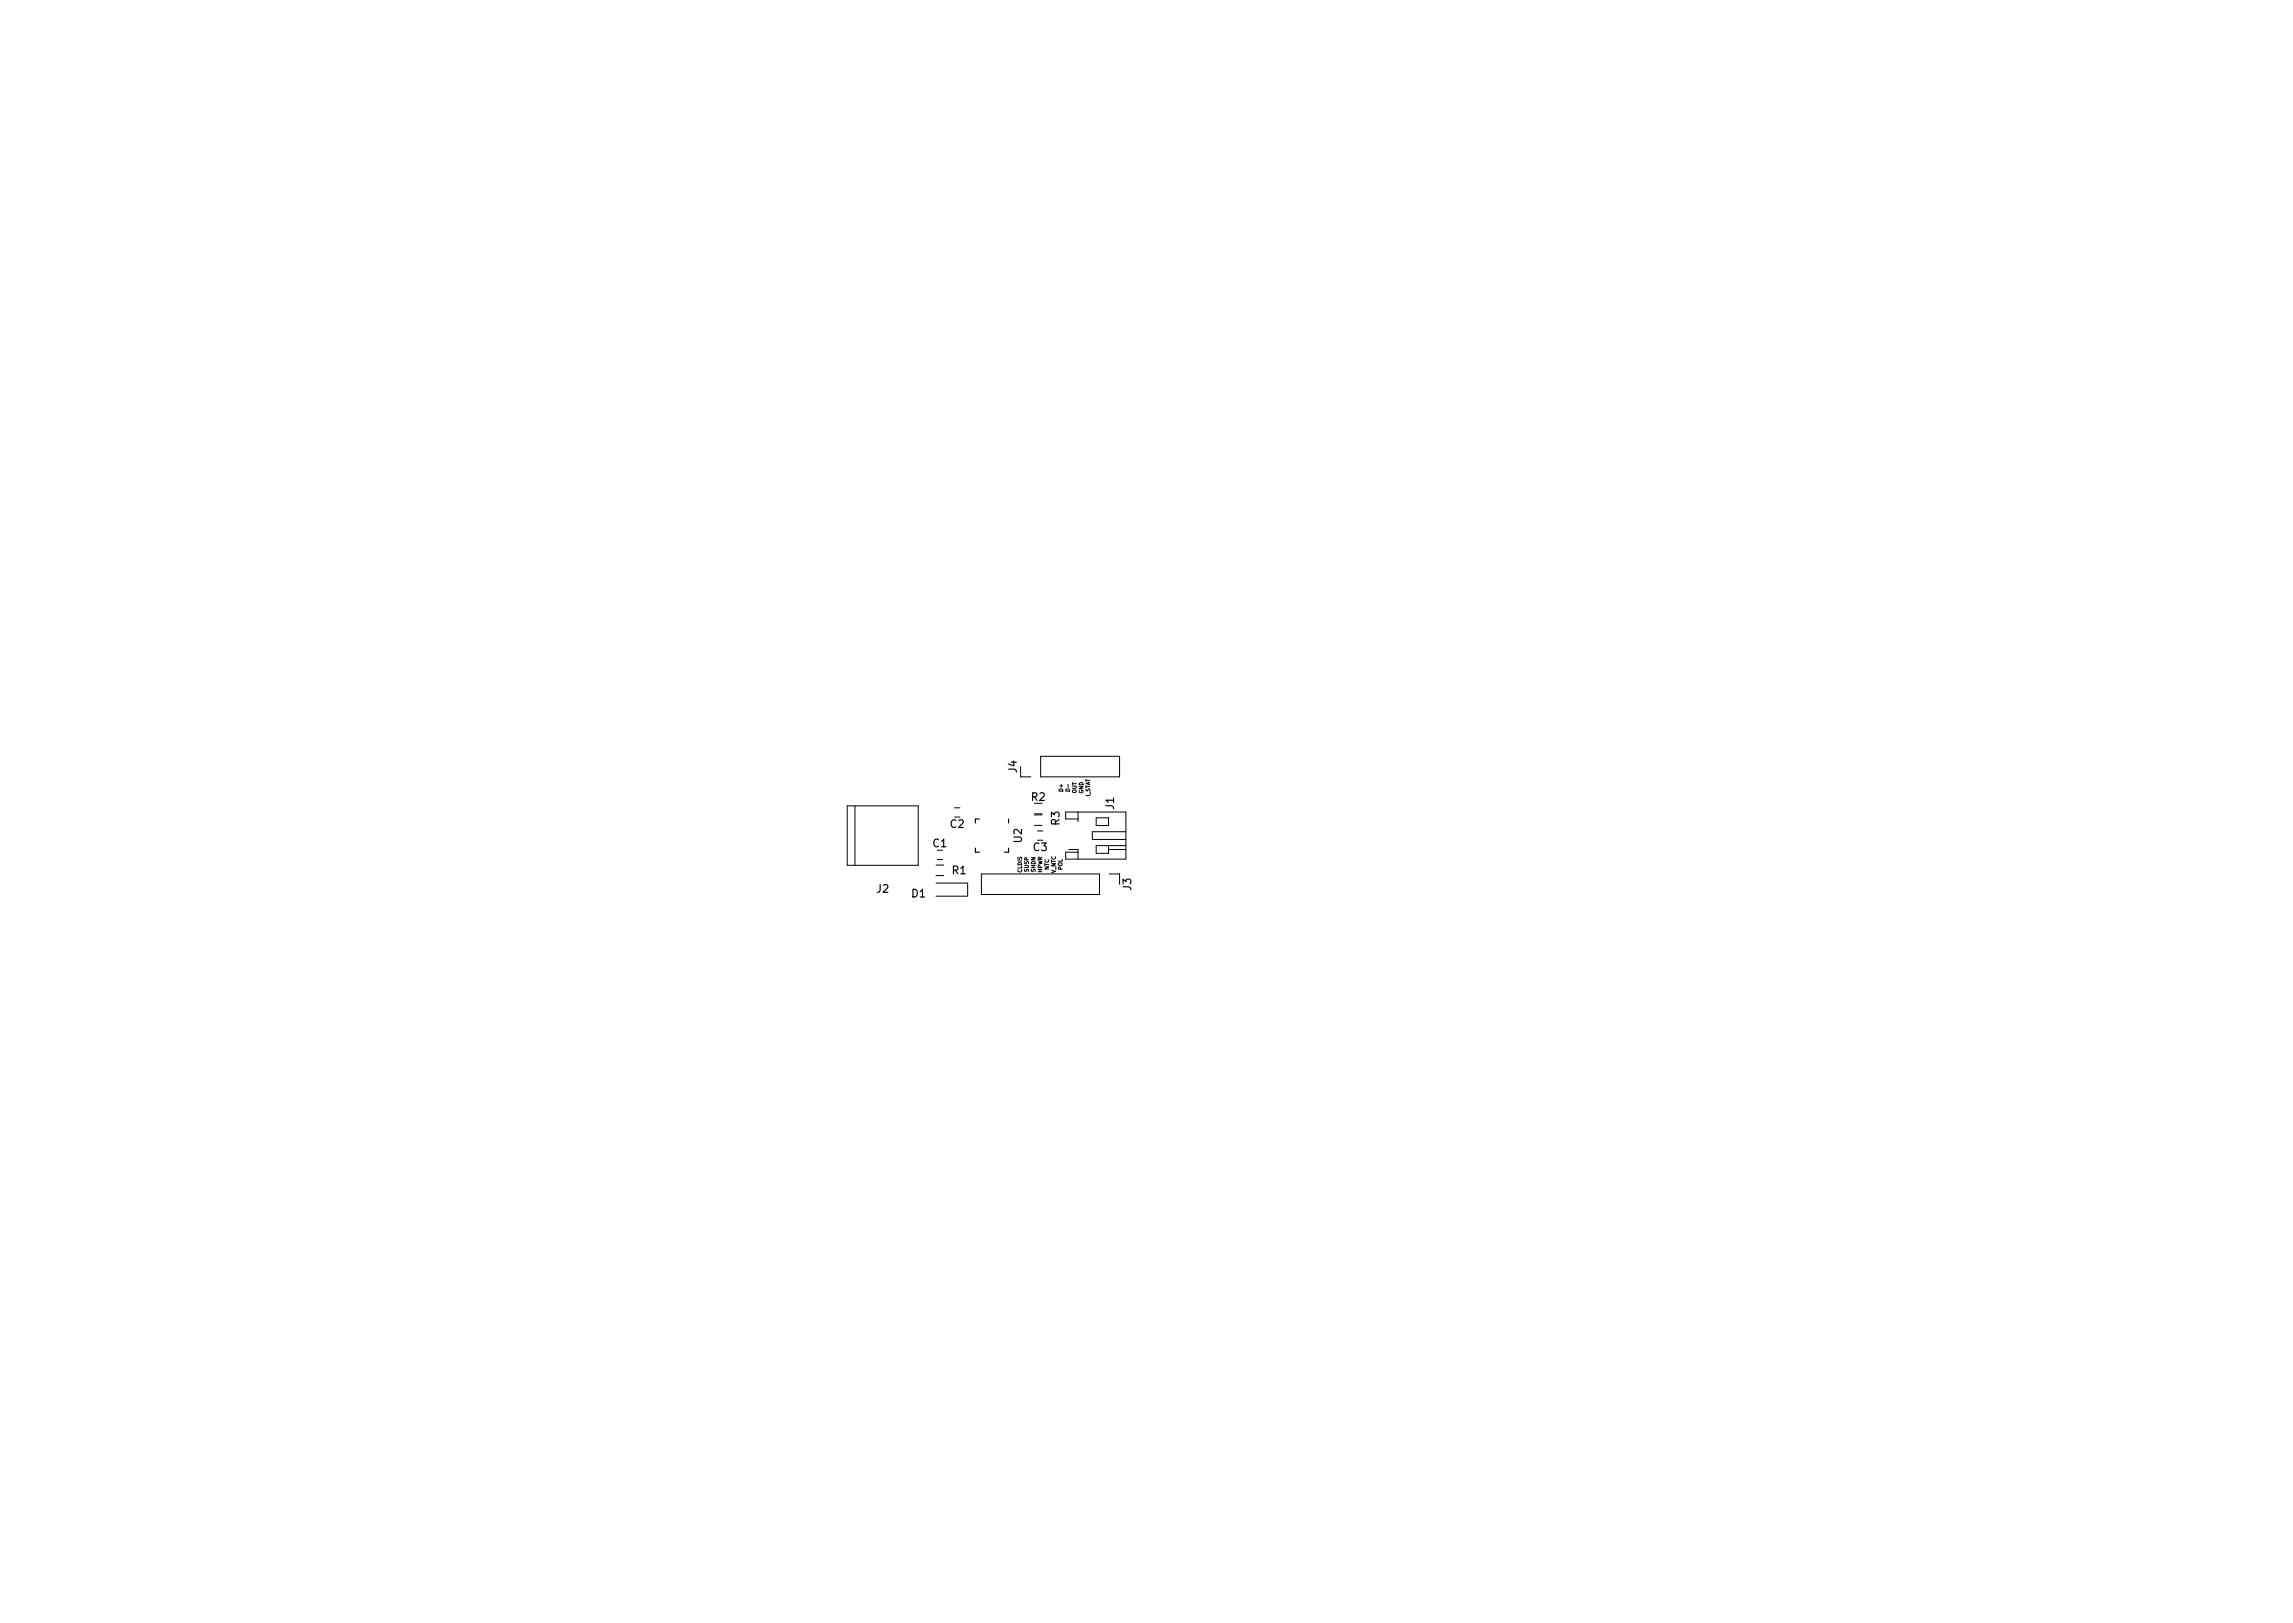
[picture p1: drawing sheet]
<svg xmlns="http://www.w3.org/2000/svg" width="297mm" height="210mm" viewBox="0 0 297 210" stroke-linecap="round" stroke-linejoin="round" font-family="sans-serif">
<defs><g id="words">
<g font-size="1.4">
<text x="131.7" y="100.1" transform="rotate(-90 131.7 100.1)">J4</text>
<text x="123.1" y="107.2">C2</text>
<text x="133.6" y="103.7">R2</text>
<text x="137.2" y="106.9" transform="rotate(-90 137.2 106.9)">R3</text>
<text x="144.3" y="104.8" transform="rotate(-90 144.3 104.8)">J1</text>
<text x="120.9" y="109.7">C1</text>
<text x="123.4" y="113.2">R1</text>
<text x="132.4" y="109.1" transform="rotate(-90 132.4 109.1)">U2</text>
<text x="133.9" y="110.2">C3</text>
<text x="113.6" y="115.6">J2</text>
<text x="118.1" y="116.2">D1</text>
<text x="146.5" y="115.3" transform="rotate(-90 146.5 115.3)">J3</text>
</g>
<g font-size=".7">
<text x="137.7" y="102.5" transform="rotate(-90 137.7 102.5)">D+</text>
<text x="138.6" y="102.4" transform="rotate(-90 138.6 102.4)">D-</text>
<text x="139.5" y="102.8" transform="rotate(-90 139.5 102.8)">OUT</text>
<text x="140.3" y="102.8" transform="rotate(-90 140.3 102.8)">GND</text>
<text x="141.2" y="103.2" transform="rotate(-90 141.2 103.2)">I_STAT</text>
<text x="132.4" y="113" transform="rotate(-90 132.4 113)">CLDIS</text>
<text x="133.2" y="112.9" transform="rotate(-90 133.2 112.9)">SUSP</text>
<text x="134.1" y="113" transform="rotate(-90 134.1 113)">SHDN</text>
<text x="135" y="113.1" transform="rotate(-90 135 113.1)">HPWR</text>
<text x="135.9" y="112.7" transform="rotate(-90 135.9 112.7)">NTC</text>
<text x="136.8" y="113.1" transform="rotate(-90 136.8 113.1)">V_NTC</text>
<text x="137.6" y="112.7" transform="rotate(-90 137.6 112.7)">POL</text>
</g>
</g></defs>
<path d="M126.4 109.9v.5h.5M126.9 106.1h-.5v.5M130.6 109.9v.5h-.5M130.6 106.1v.5" fill="none" stroke="#000" stroke-width=".15"/>
<g fill="none" stroke="#000" stroke-width=".13">
<path d="M132.2 99.3v1.3h1.3M134.8 98h10.2v2.6h-10.2zM109.8 104.4h9.1v7.7h-9.1zM110.8 104.4v7.7M121.2 116.1h4.1M121.2 114.4h4.1M121.2 112.1h1M121.2 113.4h1M121.4 111.3h.7M123.6 104.6h.8M125.4 114.4v1.7M127.1 113.2h15.3v2.7h-15.3z"/>
<path d="M134 106.9h1M134 105.4h1M134 105.6h1M134.4 107.6h.7M138.5 110h1.1v1.3M139.6 105.2v1.2M139.6 106.1h-1.5v-.9h7.8v6.1h-7.8v-.9h1.5M142 105.9h1.6v1h-1.6zM143.6 110h2.3M143.6 109.5v1h-1.6v-1h3.9M143.7 113.2h1.3v1.3M145.9 107.7h-4.4v1h4.4"/>
</g>
<use href="#words"/>
</svg>
